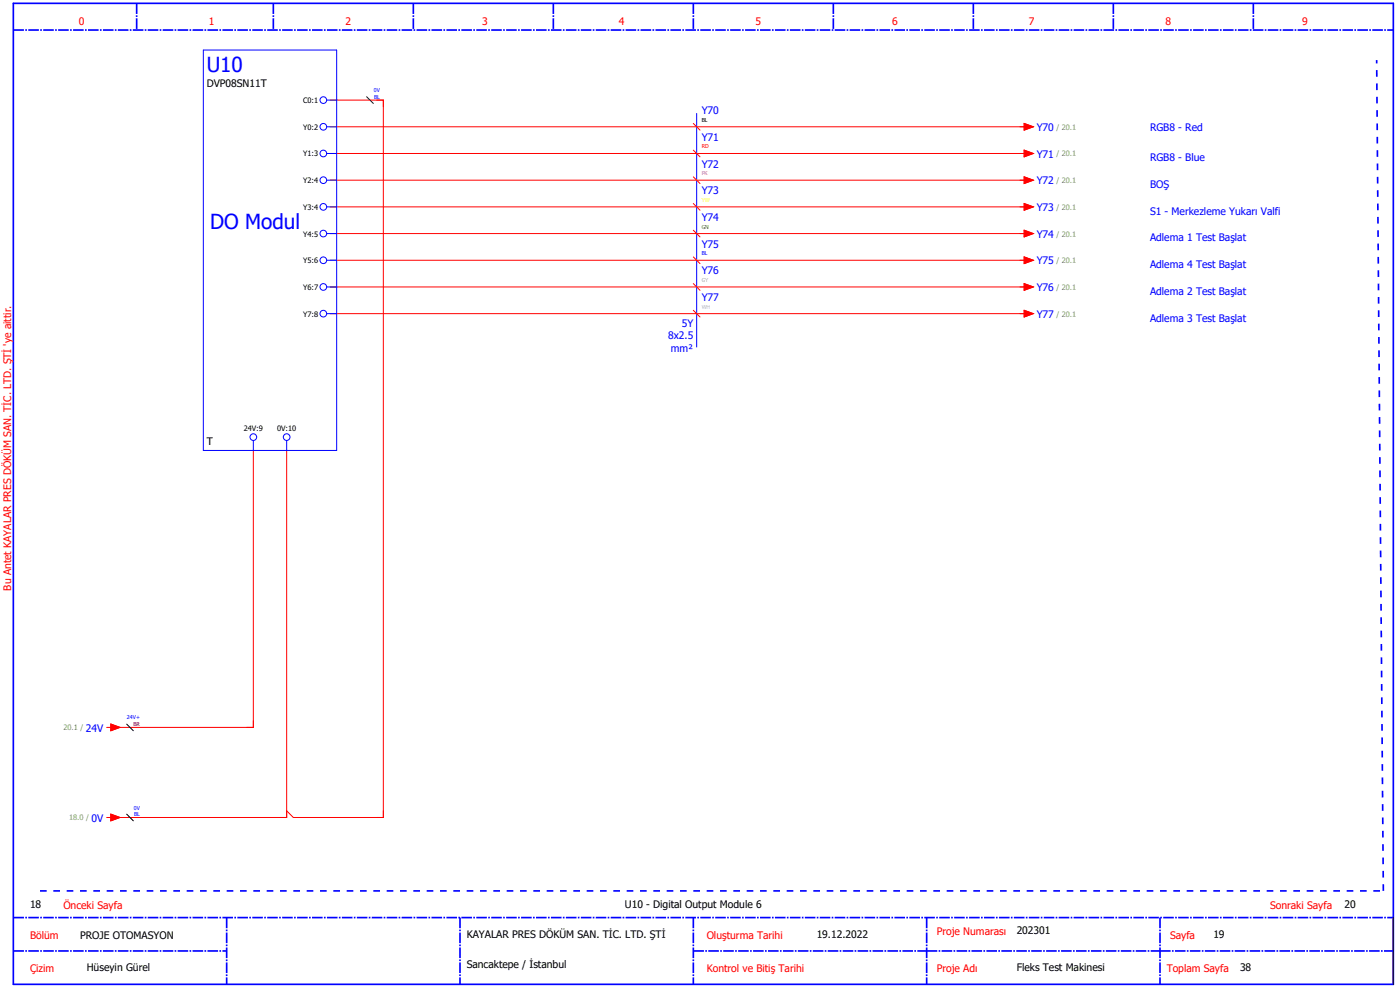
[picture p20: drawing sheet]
<svg xmlns="http://www.w3.org/2000/svg" width="420mm" height="297mm" viewBox="0 0 420 297" stroke-linecap="round" stroke-linejoin="round" font-family="sans-serif">
<defs><g id="words">
<g font-size="6.2" fill="#00f">
<text x="62" y="21.7">U10</text>
<text x="63" y="68.7">DO Modul</text>
</g>
<g font-size="3.1" fill="#f00">
<text x="23.7" y="7.4">0</text>
<text x="62.7" y="7.4">1</text>
<text x="103.7" y="7.4">2</text>
<text x="144.7" y="7.4">3</text>
<text x="185.7" y="7.4">4</text>
<text x="226.7" y="7.4">5</text>
<text x="267.7" y="7.4">6</text>
<text x="308.7" y="7.4">7</text>
<text x="349.7" y="7.4">8</text>
<text x="390.7" y="7.4">9</text>
<text x="3.4" y="177" transform="rotate(-90 3.4 177)">Bu Antet KAYALAR PRES DÖKÜM SAN. TİC. LTD. ŞTİ 'ye aittir.</text>
<text x="19" y="272.4">Önceki Sayfa</text>
<text x="381" y="272.4">Sonraki Sayfa</text>
<text x="9" y="281.4">Bölüm</text>
<text x="212" y="281.4">Oluşturma Tarihi</text>
<text x="281" y="280.4">Proje Numarası</text>
<text x="351" y="281.4">Sayfa</text>
<text x="9" y="291.4">Çizim</text>
<text x="212" y="291.4">Kontrol ve Bitiş Tarihi</text>
<text x="281" y="291.4">Proje Adı</text>
<text x="350" y="291.4">Toplam Sayfa</text>
</g>
<g font-size="3.1">
<text x="62" y="26.1">DVP08SN11T</text>
<text x="62" y="133.4">T</text>
<text x="9" y="272">18</text>
<text x="187.5" y="272.2">U10 - Digital Output Module 6</text>
<text x="403.3" y="272.2">20</text>
<text x="24" y="281.4">PROJE OTOMASYON</text>
<text x="140" y="281">KAYALAR PRES DÖKÜM SAN. TİC. LTD. ŞTİ</text>
<text x="245" y="281">19.12.2022</text>
<text x="305" y="280">202301</text>
<text x="364" y="281">19</text>
<text x="26" y="291">Hüseyin Gürel</text>
<text x="140" y="290">Sancaktepe / İstanbul</text>
<text x="305" y="291">Fleks Test Makinesi</text>
<text x="372" y="291">38</text>
</g>
<g font-size="3.1" fill="#00f">
<text x="210.5" y="34.2">Y70</text>
<text x="311" y="39.2">Y70</text>
<text x="345" y="39.4">RGB8 - Red</text>
<text x="210.5" y="42.2">Y71</text>
<text x="311" y="47.2">Y71</text>
<text x="210.5" y="50.2">Y72</text>
<text x="345" y="48.4">RGB8 - Blue</text>
<text x="210.5" y="58.2">Y73</text>
<text x="311" y="55.2">Y72</text>
<text x="345" y="56.4">BOŞ</text>
<text x="311" y="63.2">Y73</text>
<text x="345" y="64.4">S1 - Merkezleme Yukarı Valfi</text>
<text x="210.5" y="66.2">Y74</text>
<text x="311" y="71.2">Y74</text>
<text x="210.5" y="74.2">Y75</text>
<text x="345" y="72.4">Adlema 1 Test Başlat</text>
<text x="210.5" y="82.2">Y76</text>
<text x="311" y="79.2">Y75</text>
<text x="345" y="80.4">Adlema 4 Test Başlat</text>
<text x="311" y="87.2">Y76</text>
<text x="345" y="88.4">Adlema 2 Test Başlat</text>
<text x="210.5" y="90.2">Y77</text>
<text x="311" y="95.2">Y77</text>
<text x="200.4" y="101.6">8x2.5</text>
<text x="204.5" y="97.9">5Y</text>
<text x="345" y="96.4">Adlema 3 Test Başlat</text>
<text x="201.3" y="105.4">mm²</text>
<text x="25.8" y="219.2">24V</text>
<text x="27.5" y="246.2">0V</text>
</g>
<g font-size="2.2">
<text x="90.9" y="30.9">C0:1</text>
<text x="91" y="38.9">Y0:2</text>
<text x="91" y="46.9">Y1:3</text>
<text x="91" y="54.9">Y2:4</text>
<text x="91" y="62.9">Y3:4</text>
<text x="91" y="70.9">Y4:5</text>
<text x="91" y="78.9">Y5:6</text>
<text x="91" y="86.9">Y6:7</text>
<text x="91" y="94.9">Y7:8</text>
<text x="73.1" y="129">24V:9</text>
<text x="83.1" y="129">0V:10</text>
</g>
<g font-size="2.2" fill="#7ca552">
<text x="316.9" y="38.9">/ 20.1</text>
<text x="316.9" y="46.9">/ 20.1</text>
<text x="316.9" y="54.9">/ 20.1</text>
<text x="316.9" y="62.9">/ 20.1</text>
<text x="316.9" y="70.9">/ 20.1</text>
<text x="316.9" y="78.9">/ 20.1</text>
<text x="316.9" y="86.9">/ 20.1</text>
<text x="316.9" y="94.9">/ 20.1</text>
<text x="19" y="218.9">20.1 /</text>
<text x="20.7" y="245.9">18.0 /</text>
</g>
<g font-size="1.6" fill="#00f">
<text x="112.2" y="27.6">0V</text>
<text x="112.2" y="29.6">BL</text>
<text x="210.5" y="76.5">BL</text>
<text x="38.1" y="215.6">24V+</text>
<text x="40.2" y="242.6">0V</text>
<text x="40.2" y="244.6">BL</text>
</g>
<text font-size="1.6" x="210.5" y="36.5">BL</text>
<text font-size="1.6" fill="#f00" x="210.5" y="44.5">RD</text>
<text font-size="1.6" fill="#f0f" x="210.5" y="52.5">PK</text>
<text font-size="1.6" fill="#ff0" x="210.5" y="60.5">YW</text>
<text font-size="1.6" fill="#00be00" x="210.5" y="68.5">GN</text>
<text font-size="1.6" fill="#afafaf" x="210.5" y="84.5">GY</text>
<text font-size="1.6" fill="#7f0000" x="40" y="217.6">BR</text>
</g></defs>
<path d="M4 1h414v294h-414z" fill="none" stroke="#00f" stroke-width=".5"/>
<g fill="none" stroke="#00f" stroke-width=".5" stroke-dasharray="3.2 .4 .5 .4" stroke-linecap="butt">
<path d="M4 9h414M41 1v8M82 1v8M124 1v8M166 1v8M208 1v8M250 1v8M292 1v8M334 1v8M376 1v8M4 275h414M68 275v20"/>
<path d="M138 275v20M208 275v20M278 275v20M348 275v20M4 285h64M208 285h70M278 285h70M348 285h70"/>
</g>
<path d="M418 275v20" fill="none" stroke="#000" stroke-width=".35"/>
<path d="M12 267h403M415 267l-2-249" fill="none" stroke="#00f" stroke-width=".5" stroke-dasharray="2 2" stroke-linecap="butt"/>
<g fill="none" stroke="#f00" stroke-width=".3">
<path d="M99 30h16v215h-27l-2-2M99 38h209M208 37l2 2M307.3 37l2.7 1-2.7 1zM99 46h209M99 54h209M208 45l2 2M208 53l2 2M307.3 45l2.7 1-2.7 1zM307.3 53l2.7 1-2.7 1zM99 62h209M99 70h209"/>
<path d="M99 78h209M208 61l2 2M208 69l2 2M208 77l2 2M307.3 61l2.7 1-2.7 1zM307.3 69l2.7 1-2.7 1zM307.3 77l2.7 1-2.7 1zM99 86h209M99 94h209M208 85l2 2M208 93l2 2M307.3 85l2.7 1-2.7 1z"/>
<path d="M307.3 93l2.7 1-2.7 1zM76 135v83h-42M86 135v110h-52M32 218h1.3M33.3 217l2.7 1-2.7 1zM32 245h1.3M33.3 244l2.7 1-2.7 1z"/>
</g>
<g fill="none" stroke="#00f" stroke-width=".3">
<path d="M61 15h40v120h-40zM98 30h3M98 38h3M209 34v70M98 46h3M98 54h3M98 62h3M98 70h3M98 78h3M98 86h3M98 94h3M76 132v3"/>
<path d="M86 132v3"/>
<circle cx="97" cy="30" r="1"/>
<circle cx="97" cy="38" r="1"/>
<circle cx="97" cy="54" r="1"/>
<circle cx="97" cy="46" r="1"/>
<circle cx="97" cy="78" r="1"/>
<circle cx="97" cy="70" r="1"/>
<circle cx="97" cy="62" r="1"/>
<circle cx="97" cy="94" r="1"/>
<circle cx="97" cy="86" r="1"/>
<circle cx="76" cy="131" r="1"/>
<circle cx="86" cy="131" r="1"/>
</g>
<g fill="#f00" stroke="#f00" stroke-width=".3">
<path d="M33.3 217l2.7 1-2.7 1z"/>
<path d="M33.3 244l2.7 1-2.7 1z"/>
<path d="M307.3 37l2.7 1-2.7 1z"/>
<path d="M307.3 45l2.7 1-2.7 1z"/>
<path d="M307.3 53l2.7 1-2.7 1z"/>
<path d="M307.3 61l2.7 1-2.7 1z"/>
<path d="M307.3 69l2.7 1-2.7 1z"/>
<path d="M307.3 77l2.7 1-2.7 1z"/>
<path d="M307.3 85l2.7 1-2.7 1z"/>
<path d="M307.3 93l2.7 1-2.7 1z"/>
</g>
<path d="M110 29l2 2M38 217l2 2M38 244l2 2" fill="none" stroke="#000" stroke-width=".3"/>
<use href="#words"/>
</svg>
